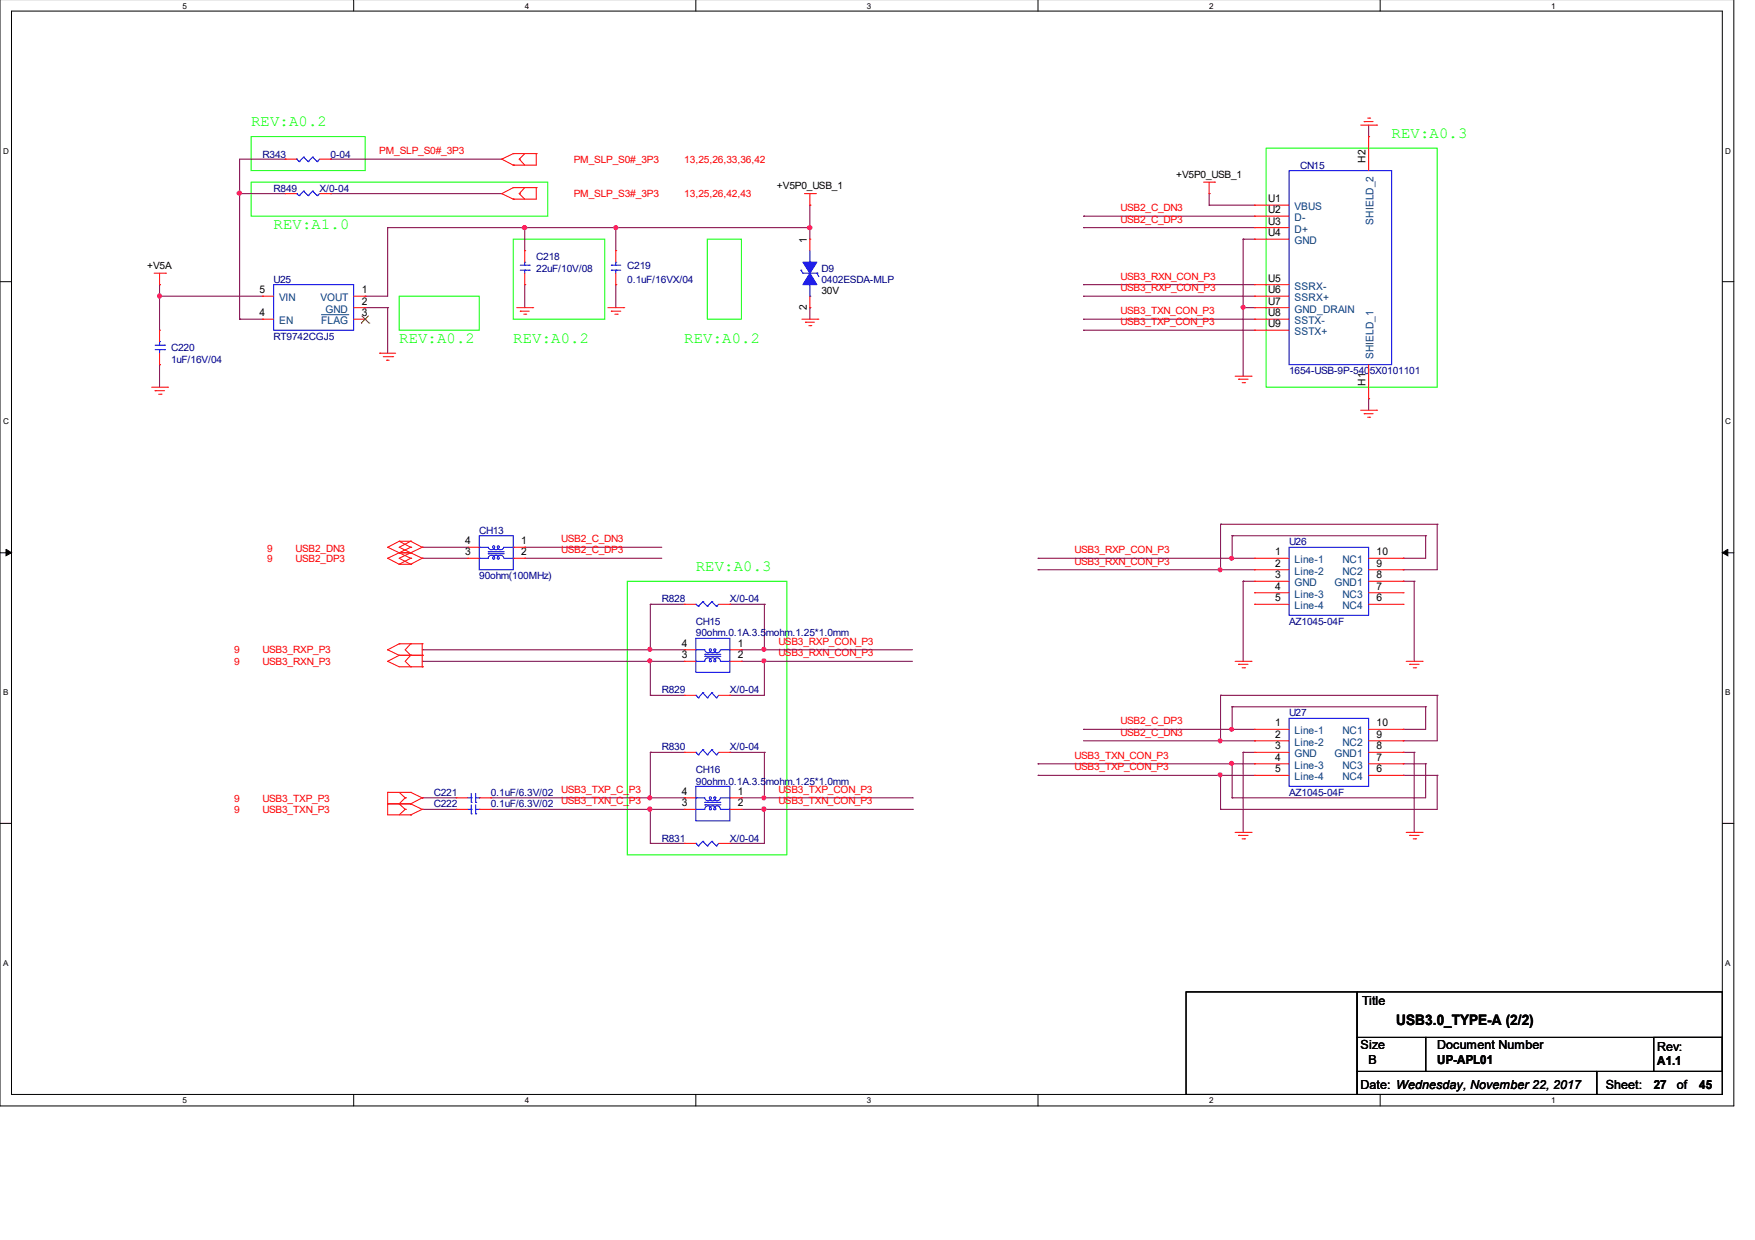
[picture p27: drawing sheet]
<svg xmlns="http://www.w3.org/2000/svg" width="297mm" height="210mm" viewBox="0 0 297 210" stroke-linecap="round" stroke-linejoin="round" font-family="sans-serif">
<defs><g id="words">
<g font-size="2.6" fill="#0f0">
<text x="42.5" y="21.4">REV:A0.2</text>
<text x="235.5" y="23.3">REV:A0.3</text>
<text x="46.3" y="38.7">REV:A1.0</text>
<text x="67.6" y="58">REV:A0.2</text>
<text x="86.9" y="58">REV:A0.2</text>
<text x="115.8" y="58">REV:A0.2</text>
<text x="117.8" y="96.6">REV:A0.3</text>
</g>
<text font-size="2.5" x="236.3" y="173.5">USB3.0_TYPE-A (2/2)</text>
<g font-size="2.1">
<text x="230.5" y="170.2">Title</text>
<text x="230.3" y="177.6">Size</text>
<text x="243.2" y="177.6">Document Number</text>
<text x="280.5" y="178">Rev:</text>
<text x="230.3" y="184.3">Date: Wednesday, November 22, 2017</text>
<text x="231.6" y="180.1">B</text>
<text x="243.2" y="180.2">UP-APL01</text>
<text x="271.8" y="184.3">Sheet:</text>
<text x="279.9" y="184.4">27</text>
<text x="280.5" y="180.4">A1.1</text>
<text x="283.8" y="184.3">of</text>
<text x="287.6" y="184.4">45</text>
</g>
<g font-size="1.8">
<text x="231.1" y="27.5" transform="rotate(-90 231.1 27.5)">H2</text>
<text x="214.6" y="34.2">U1</text>
<text x="136.6" y="41.1" transform="rotate(-90 136.6 41.1)">1</text>
<text x="214.6" y="36.1">U2</text>
<text x="214.6" y="38">U3</text>
<text x="214.6" y="40">U4</text>
<text x="214.6" y="47.7">U5</text>
<text x="43.9" y="53.5">4</text>
<text x="43.9" y="49.6">5</text>
<text x="61.2" y="53.5">3</text>
<text x="61.2" y="51.6">2</text>
<text x="61.2" y="49.6">1</text>
<text x="136.6" y="52.4" transform="rotate(-90 136.6 52.4)">2</text>
<text x="214.6" y="49.6">U6</text>
<text x="214.6" y="51.6">U7</text>
<text x="214.6" y="53.5">U8</text>
<text x="214.6" y="55.4">U9</text>
<text x="231.1" y="65.3" transform="rotate(-90 231.1 65.3)">H1</text>
<text x="78.7" y="92.1">4</text>
<text x="78.7" y="94">3</text>
<text x="88.2" y="94">2</text>
<text x="88.2" y="92.1">1</text>
<text x="215.8" y="94">1</text>
<text x="215.8" y="95.9">2</text>
<text x="233" y="95.9">9</text>
<text x="233" y="94">10</text>
<text x="215.8" y="97.9">3</text>
<text x="215.8" y="99.8">4</text>
<text x="215.8" y="101.8">5</text>
<text x="233" y="99.8">7</text>
<text x="233" y="101.8">6</text>
<text x="233" y="97.9">8</text>
<text x="115.4" y="109.5">4</text>
<text x="115.4" y="111.4">3</text>
<text x="124.9" y="111.4">2</text>
<text x="124.9" y="109.5">1</text>
<text x="215.8" y="123">1</text>
<text x="215.8" y="124.9">2</text>
<text x="233" y="124.9">9</text>
<text x="233" y="123">10</text>
<text x="215.8" y="126.8">3</text>
<text x="215.8" y="128.8">4</text>
<text x="215.8" y="130.7">5</text>
<text x="233" y="128.8">7</text>
<text x="233" y="130.7">6</text>
<text x="233" y="126.8">8</text>
<text x="115.4" y="134.5">4</text>
<text x="115.4" y="136.5">3</text>
<text x="124.9" y="136.5">2</text>
<text x="124.9" y="134.5">1</text>
</g>
<g font-size="1.8" fill="#004080">
<text x="219.1" y="35.6">VBUS</text>
<text x="219.1" y="37.4">D-</text>
<text x="219.1" y="39.4">D+</text>
<text x="219.1" y="41.3">GND</text>
<text x="232.5" y="38" transform="rotate(-90 232.5 38)">SHIELD_2</text>
<text x="47.2" y="51">VIN</text>
<text x="54.3" y="51">VOUT</text>
<text x="55.1" y="52.9">GND</text>
<text x="219.1" y="49">SSRX-</text>
<text x="219.1" y="51">SSRX+</text>
<text x="219.1" y="52.9">GND_DRAIN</text>
<text x="47.2" y="54.9">EN</text>
<text x="54.4" y="54.9">FLAG</text>
<text x="219.1" y="54.9">SSTX-</text>
<text x="219.1" y="56.7">SSTX+</text>
<text x="232.5" y="60.8" transform="rotate(-90 232.5 60.8)">SHIELD_1</text>
<text x="219.1" y="95.3">Line-1</text>
<text x="227.2" y="95.3">NC1</text>
<text x="219.1" y="97.3">Line-2</text>
<text x="219.1" y="99.2">GND</text>
<text x="219.1" y="101.2">Line-3</text>
<text x="225.9" y="99.2">GND1</text>
<text x="227.2" y="97.3">NC2</text>
<text x="227.2" y="101.2">NC3</text>
<text x="219.1" y="103.1">Line-4</text>
<text x="227.2" y="103.1">NC4</text>
<text x="219.1" y="124.3">Line-1</text>
<text x="227.2" y="124.3">NC1</text>
<text x="219.1" y="126.3">Line-2</text>
<text x="219.1" y="128.2">GND</text>
<text x="219.1" y="130.1">Line-3</text>
<text x="225.9" y="128.2">GND1</text>
<text x="227.2" y="126.3">NC2</text>
<text x="227.2" y="130.1">NC3</text>
<text x="219.1" y="132.1">Line-4</text>
<text x="227.2" y="132.1">NC4</text>
</g>
<g font-size="1.7" fill="#000080">
<text x="44.4" y="26.7">R343</text>
<text x="56" y="26.7">0-04</text>
<text x="220" y="28.5">CN15</text>
<text x="46.3" y="32.4">R849</text>
<text x="54.1" y="32.4">X/0-04</text>
<text x="46.3" y="47.9">U25</text>
<text x="90.8" y="44">C218</text>
<text x="90.8" y="46">22uF/10V/08</text>
<text x="106.2" y="45.6">C219</text>
<text x="106.2" y="47.9">0.1uF/16VX/04</text>
<text x="139" y="46">D9</text>
<text x="139" y="47.9">0402ESDA-MLP</text>
<text x="29" y="59.5">C220</text>
<text x="46.3" y="57.5">RT9742CGJ5</text>
<text x="29" y="61.4">1uF/16V/04</text>
<text x="218.2" y="63.3">1654-USB-9P-5405X0101101</text>
<text x="81.1" y="90.4">CH13</text>
<text x="218.2" y="92.3">U26</text>
<text x="81.1" y="98.1">90ohm(100MHz)</text>
<text x="112" y="102">R828</text>
<text x="123.5" y="102">X/0-04</text>
<text x="117.8" y="105.8">CH15</text>
<text x="117.8" y="107.7">90ohm.0.1A.3.5mohm.1.25*1.0mm</text>
<text x="218.2" y="105.8">AZ1045-04F</text>
<text x="112" y="117.4">R829</text>
<text x="123.5" y="117.4">X/0-04</text>
<text x="218.2" y="121.3">U27</text>
<text x="112" y="127">R830</text>
<text x="117.8" y="130.9">CH16</text>
<text x="123.5" y="127">X/0-04</text>
<text x="73.4" y="134.7">C221</text>
<text x="73.4" y="136.7">C222</text>
<text x="83.1" y="134.7">0.1uF/6.3V/02</text>
<text x="83.1" y="136.7">0.1uF/6.3V/02</text>
<text x="117.8" y="132.9">90ohm.0.1A.3.5mohm.1.25*1.0mm</text>
<text x="218.2" y="134.7">AZ1045-04F</text>
<text x="112" y="142.5">R831</text>
<text x="123.5" y="142.5">X/0-04</text>
</g>
<g font-size="1.7" fill="#f00">
<text x="64.2" y="26.1">PM_SLP_S0#_3P3</text>
<text x="97.1" y="27.6">PM_SLP_S0#_3P3</text>
<text x="115.8" y="27.6">13,25,26,33,36,42</text>
<text x="97.1" y="33.4">PM_SLP_S3#_3P3</text>
<text x="115.8" y="33.4">13,25,26,42,43</text>
<text x="189.7" y="35.7">USB2_C_DN3</text>
<text x="189.7" y="37.7">USB2_C_DP3</text>
<text x="189.7" y="47.3">USB3_RXN_CON_P3</text>
<text x="189.7" y="53.2">USB3_TXN_CON_P3</text>
<text x="189.7" y="49.3">USB3_RXP_CON_P3</text>
<text x="189.7" y="55">USB3_TXP_CON_P3</text>
<text x="45.2" y="93.4">9</text>
<text x="45.2" y="95.2">9</text>
<text x="50" y="93.4">USB2_DN3</text>
<text x="50" y="95.2">USB2_DP3</text>
<text x="95" y="91.8">USB2_C_DN3</text>
<text x="95" y="93.7">USB2_C_DP3</text>
<text x="181.9" y="95.6">USB3_RXN_CON_P3</text>
<text x="181.9" y="93.7">USB3_RXP_CON_P3</text>
<text x="39.6" y="110.6">9</text>
<text x="39.6" y="112.5">9</text>
<text x="44.4" y="110.6">USB3_RXP_P3</text>
<text x="44.4" y="112.5">USB3_RXN_P3</text>
<text x="131.7" y="111.1">USB3_RXN_CON_P3</text>
<text x="131.7" y="109.1">USB3_RXP_CON_P3</text>
<text x="189.7" y="124.6">USB2_C_DN3</text>
<text x="189.7" y="122.6">USB2_C_DP3</text>
<text x="181.9" y="128.5">USB3_TXN_CON_P3</text>
<text x="181.9" y="130.4">USB3_TXP_CON_P3</text>
<text x="39.6" y="135.7">9</text>
<text x="39.6" y="137.7">9</text>
<text x="44.4" y="135.7">USB3_TXP_P3</text>
<text x="44.4" y="137.7">USB3_TXN_P3</text>
<text x="95" y="134.2">USB3_TXP_C_P3</text>
<text x="95" y="136.2">USB3_TXN_C_P3</text>
<text x="131.7" y="134.2">USB3_TXP_CON_P3</text>
<text x="131.7" y="136.2">USB3_TXN_CON_P3</text>
</g>
<g font-size="1.7">
<text x="131.5" y="32">+V5P0_USB_1</text>
<text x="199.1" y="30.2">+V5P0_USB_1</text>
<text x="24.9" y="45.6">+V5A</text>
<text x="139" y="49.8">30V</text>
</g>
<g font-size="1.4">
<text x="30.9" y="1.5">5</text>
<text x="88.8" y="1.5">4</text>
<text x="146.7" y="1.5">3</text>
<text x="204.6" y="1.5">2</text>
<text x="262.6" y="1.5">1</text>
<text x=".5" y="26">D</text>
<text x="292" y="26">D</text>
<text x=".5" y="71.8">C</text>
<text x="292" y="71.8">C</text>
<text x=".5" y="117.7">B</text>
<text x="292" y="117.7">B</text>
<text x=".5" y="163.5">A</text>
<text x="292" y="163.5">A</text>
<text x="30.9" y="186.8">5</text>
<text x="88.8" y="186.8">4</text>
<text x="146.7" y="186.8">3</text>
<text x="204.6" y="186.8">2</text>
<text x="262.6" y="186.8">1</text>
</g>
</g></defs>
<path d="M0 -.1v187.3h293.5v-187.3M1.9 1.9h289.6v183.4h-289.6z" fill="none" stroke="#000" stroke-width=".17"/>
<g fill="#fff">
<path d="M30.9 .2h.7v1.4h-.7z"/>
<path d="M30.9 185.5h.7v1.5h-.7z"/>
</g>
<path d="M59.9 -.1v2M59.9 185.3v1.9" fill="none" stroke="#000" stroke-width=".17"/>
<g fill="#fff">
<path d="M88.8 .2h.7v1.4h-.7z"/>
<path d="M88.8 185.5h.7v1.5h-.7z"/>
</g>
<path d="M117.8 -.1v2M117.8 185.3v1.9" fill="none" stroke="#000" stroke-width=".17"/>
<g fill="#fff">
<path d="M146.7 .2h.7v1.4h-.7z"/>
<path d="M146.7 185.5h.7v1.5h-.7z"/>
</g>
<path d="M175.7 -.1v2M175.7 185.3v1.9" fill="none" stroke="#000" stroke-width=".17"/>
<g fill="#fff">
<path d="M204.6 .2h.7v1.4h-.7z"/>
<path d="M204.6 185.5h.7v1.5h-.7z"/>
</g>
<path d="M233.6 -.1v2M233.6 185.3v1.9" fill="none" stroke="#000" stroke-width=".17"/>
<g fill="#fff">
<path d="M262.6 .2h.6v1.4h-.6z"/>
<path d="M262.6 185.5h.6v1.5h-.6z"/>
<path d="M.5 24.7h.9v1.5h-.9z"/>
<path d="M292 24.7h.9v1.5h-.9z"/>
<path d="M.5 70.5h.9v1.5h-.9z"/>
<path d="M292 70.5h.9v1.5h-.9z"/>
</g>
<path d="M0 47.7h1.9M291.5 47.7h2" fill="none" stroke="#000" stroke-width=".17"/>
<g fill="#fff">
<path d="M.5 116.4h.9v1.5h-.9z"/>
<path d="M292 116.4h.9v1.5h-.9z"/>
</g>
<path d="M0 93.6h1.9M291.5 93.6h2" fill="none" stroke="#000" stroke-width=".17"/>
<path d="M1 93l.9 .6-.9 .5zM291.5 93.6l.9-.6v1.1z" fill="#000" stroke="#000" stroke-width=".17"/>
<g fill="#fff">
<path d="M.5 162.2h.9v1.5h-.9z"/>
<path d="M292 162.2h.9v1.5h-.9z"/>
</g>
<path d="M0 139.4h1.9M291.5 139.4h2M200.7 167.9h29v17.4h-29zM229.7 175.6h11.6v5.8h-11.6zM229.7 167.9h61.8v7.7h-61.8zM241.3 175.6h50.2v5.8h-50.2zM279.9 175.6h11.6v5.8h-11.6zM229.7 181.4h40.6v3.9h-40.6zM270.3 181.4h21.2v3.9h-21.2z" fill="none" stroke="#000" stroke-width=".17"/>
<path d="M42.5 23.1h19.3v5.8h-19.3zM42.5 30.8h50.2v5.8h-50.2zM214.3 25.1h28.9v40.4h-28.9zM67.6 50.1h13.5v5.8h-13.5zM86.9 40.5h15.5v13.5h-15.5zM119.7 40.5h5.8v13.5h-5.8zM106.2 98.4h27v46.3h-27z" fill="none" stroke="#0f0" stroke-width=".17"/>
<g fill="none" stroke="#800040" stroke-width=".17">
<path d="M40.6 32.8h.1M40.6 32.8h7.7M48.3 26.9h.1M48.3 26.9h-7.7v27.1M56 26.9h.1M56 32.8h.1M56 26.9h28.9M56 32.8h28.9M65.6 38.5h.1M65.6 38.5h71.5M65.6 38.5v11.6h-3.8M88.8 38.5h.1"/>
<path d="M88.8 38.5v3.9M104.2 38.5h.1M104.2 38.5v3.9M137.1 38.5h.1M137.1 34.7h.1M137.1 34.7v5.8M183.4 36.6h.1M183.4 38.5h.1M183.4 38.5h28.9M183.4 36.6h28.9M204.6 32.8h.1M204.6 34.7h.1"/>
<path d="M204.6 32.8v1.9M204.6 34.7h7.7M231.6 23.1h.1M231.6 21.2v1.9M27 48.2h.1M27 50.1h.1M27 50.1h17.4M27 48.2v7.7M40.6 54h.1M40.6 54h3.8M61.8 50.1h.1M61.8 52.1h.1"/>
<path d="M61.8 52.1h3.8M65.6 52.1h.1M65.6 52.1v7.7M88.8 48.2h.1M88.8 48.2v3.9M104.2 48.2h.1M104.2 48.2v3.9M137.1 52.1h.1M137.1 52.1v1.9M183.4 48.2h.1M183.4 54h.1M183.4 55.9h.1"/>
<path d="M183.4 50.1h.1M183.4 54h28.9M183.4 50.1h28.9M183.4 48.2h28.9M183.4 55.9h28.9M210.4 52.1h.1M210.4 40.5h.1M210.4 52.1h1.9M210.4 40.5v23.2M210.4 40.5h1.9M27 61.7h.1M27 61.7v3.8"/>
<path d="M231.6 67.5h.1M231.6 67.5v1.9M71.5 94.5h.1M71.5 92.6h.1M71.5 94.5h7.7M71.5 92.6h7.7M88.8 92.6h.1M88.8 94.5h.1M88.8 94.5h23.2M88.8 92.6h23.2M175.7 96.4h.1M175.7 94.5h.1"/>
<path d="M175.7 96.4h36.6M175.7 94.5h36.6M206.6 96.4h.1M206.6 88.7h.1M206.6 88.7v7.7M206.6 88.7h36.6M208.5 94.5h.1M208.5 90.7h.1M208.5 90.7h32.8M208.5 90.7v3.8M210.4 98.4h.1M210.4 98.4v13.5"/>
<path d="M210.4 98.4h1.9M237.5 94.5h.1M237.5 96.4h.1M237.5 98.4h.1M237.5 98.4h1.9M239.4 98.4h.1M239.4 98.4v13.5M241.3 90.7h.1M241.3 90.7v3.8h-3.8M243.2 88.7h.1M243.2 88.7v7.7h-5.7M71.5 110h.1"/>
<path d="M71.5 111.9h.1M71.5 111.9h44.3M71.5 110h44.3M110.1 102.3h.1M110.1 117.7h.1M110.1 111.9h.1M110.1 110h.1M110.1 117.7h5.7M110.1 102.3h5.7M110.1 102.3v7.7M110.1 111.9v5.8M123.5 102.3h.1"/>
<path d="M123.5 117.7h.1M123.5 102.3h5.9M125.5 111.9h.1M125.5 110h.1M125.5 111.9h28.9M125.5 110h28.9M129.4 102.3h.1M129.4 111.9h.1M129.4 110h.1M129.4 111.9v5.8h-5.9M129.4 102.3v7.7M206.6 117.7h.1"/>
<path d="M206.6 117.7v7.7M206.6 117.7h36.6M208.5 119.6h.1M208.5 119.6v3.9M208.5 119.6h32.8M241.3 119.6h.1M241.3 119.6v3.9h-3.8M243.2 117.7h.1M243.2 117.7v7.7h-5.7M71.5 135.1h.1M71.5 137h.1M71.5 137h5.7"/>
<path d="M71.5 135.1h5.7M83.1 137h32.7M83.1 135.1h32.7M110.1 135.1h.1M110.1 137h.1M110.1 127.4h.1M110.1 127.4h5.7M110.1 127.4v7.7M110.1 137v5.8M115.8 137h.1M115.8 135.1h.1M123.5 127.4h.1"/>
<path d="M123.5 127.4h5.9M125.5 137h28.9M125.5 135.1h28.9M129.4 137h.1M129.4 135.1h.1M129.4 127.4h.1M129.4 127.4v7.7M129.4 137v5.8h-5.9M154.4 135.1h.1M154.4 137h.1M175.7 129.3h.1M175.7 131.2h.1"/>
<path d="M175.7 129.3h36.6M175.7 131.2h36.6M183.4 123.5h.1M183.4 125.4h28.9M183.4 123.5h28.9M206.6 125.4h.1M206.6 131.2h.1M206.6 137h.1M206.6 131.2v5.8M208.5 123.5h.1M208.5 129.3h.1M208.5 135.1h.1"/>
<path d="M208.5 129.3v5.8M210.4 127.4h.1M210.4 127.4v13.5M210.4 127.4h1.9M212.3 125.4h.1M237.5 123.5h.1M237.5 125.4h.1M237.5 127.4h.1M237.5 129.3h.1M237.5 131.2h.1M237.5 127.4h1.9M237.5 129.3h3.8"/>
<path d="M237.5 131.2h5.7M239.4 127.4h.1M239.4 127.4v13.5M241.3 129.3h.1M241.3 129.3v5.8h-32.8M243.2 131.2h.1M243.2 131.2v5.8h-36.6M110.1 142.8h.1M110.1 142.8h5.7M123.5 142.8h.1"/>
</g>
<g fill="#f0f" stroke="#f0f" stroke-width=".17">
<circle cx="104.2" cy="38.5" r=".34"/>
<circle cx="137.1" cy="38.5" r=".36"/>
<circle cx="88.8" cy="38.5" r=".36"/>
<circle cx="27" cy="50.1" r=".36"/>
<circle cx="206.5" cy="96.4" r=".34"/>
<circle cx="210.4" cy="52" r=".34"/>
<circle cx="208.4" cy="94.5" r=".34"/>
<circle cx="110" cy="109.9" r=".34"/>
<circle cx="110" cy="111.9" r=".34"/>
<circle cx="206.5" cy="125.4" r=".34"/>
<circle cx="208.4" cy="123.5" r=".34"/>
<circle cx="208.4" cy="129.2" r=".34"/>
<circle cx="206.5" cy="131.2" r=".34"/>
<circle cx="129.3" cy="111.9" r=".34"/>
<circle cx="129.3" cy="109.9" r=".34"/>
<circle cx="110" cy="137" r=".36"/>
<circle cx="129.3" cy="135.1" r=".34"/>
<circle cx="129.3" cy="137" r=".36"/>
<circle cx="110" cy="135.1" r=".34"/>
<circle cx="40.5" cy="32.7" r=".36"/>
</g>
<g fill="none" stroke="#f00" stroke-width=".17">
<path d="M231.5 20h.3M231.8 20h.1M48.3 26.9h.1M48.3 32.8h.1M48.3 32.8h1.9M48.3 26.9h1.9M54.1 32.8h1.9M54.1 26.9h1.9M56 26.9h.1M56 32.8h.1M84.9 26.9h.1M84.9 32.8h.1"/>
<path d="M84.9 26.9l2 1.1M84.9 32.8l2 .9M86.9 28h.1M86.9 26h.1M86.9 33.7h.1M86.9 31.8h.1M86.9 26h3.9M86.9 26l-2 .9M86.9 31.8h3.9M86.9 31.8l-2 1M87.9 26.9h.1M87.9 32.8h.1"/>
<path d="M87.9 26.9l.9 1.1M87.9 32.8l.9 .9M88.8 26l-.9 .9M88.8 31.8l-.9 1M90.8 26h.1M90.8 31.8h.1M90.8 26v2h-3.9M90.8 31.8v1.9h-3.9M136.1 32.8h1.9M137.1 34.7h.1M137.1 32.8v1.9M138 32.8h.1"/>
<path d="M203.7 30.8h1.9M204.6 32.8h.1M204.6 30.8v2M205.6 30.8h.1M212.3 34.7h.1M212.3 36.6h.1M212.3 38.5h.1M212.3 34.7h5.9M212.3 36.6h5.9M212.3 38.5h5.9M230.3 21.2h2.7M230.9 20.6h.1"/>
<path d="M230.9 20.6h1.5M231.6 23.1h.1M231.6 23.1v5.8M233 21.2h.1M26.1 46.2h1.9M27 48.2h.1M27 55.9h.1M27 46.2v2M27 55.9v1.9M27 59.8v1.9M28 46.2h.1M44.4 54h.1"/>
<path d="M44.4 50.1h.1M44.4 54h1.9M44.4 50.1h1.9M59.9 52.1h1.9M59.9 54h1.9M59.9 50.1h1.9M61.8 54h.1M61.8 52.1h.1M61.8 50.1h.1M64.3 59.8h.1M64.3 59.8h2.7M87.5 52.1h2.7"/>
<path d="M88.1 52.7h.1M88.1 52.7h1.5M88.6 53.2h.4M88.8 42.4h.1M88.8 48.2h.1M88.8 42.4v2M88.8 46.2v2M89 53.2h.1M90.2 52.1h.1M102.9 52.1h2.7M103.5 52.7h.1M103.5 52.7h1.6"/>
<path d="M104.1 53.2h.4M104.2 48.2h.1M104.2 42.4h.1M104.2 42.4v2M104.2 46.2v2M104.5 53.2h.1M105.6 52.1h.1M135.7 54h2.7M136.3 54.5h.1M136.3 54.5h1.5M136.9 55.1h.3M137.1 40.5h.1"/>
<path d="M137.1 52.1h.1M137.1 40.5v1.9M137.1 50.1v2M137.2 55.1h.1M138.4 54h.1M212.3 40.5h.1M212.3 48.2h.1M212.3 50.1h.1M212.3 52.1h.1M212.3 54h.1M212.3 55.9h.1M212.3 52.1h5.9"/>
<path d="M212.3 54h5.9M212.3 50.1h5.9M212.3 40.5h5.9M212.3 48.2h5.9M212.3 55.9h5.9M25.7 65.5h2.7M26.2 66.1h.1M26.2 66.1h1.7M26.8 66.7h.5M27 61.7h.1M27.3 66.7h.1M28.4 65.5h.1"/>
<path d="M64.9 60.4h1.6M65.4 61h.1M65.4 61h.5M66.5 60.4h.1M209 63.7h2.8M209.6 64.2h.1M209.6 64.2h1.6M210.2 64.8h.5M210.7 64.8h.1M211.8 63.7h.1M230.3 69.4h2.7M230.9 70h.1"/>
<path d="M230.9 70h1.5M231.5 70.6h.3M231.6 67.5h.1M231.6 61.7v5.8M231.8 70.6h.1M233 69.4h.1M65.6 92.6h.1M65.6 94.5h.1M65.6 92.6l2 1M65.6 94.5l2 1M67.6 91.6h.1M67.6 93.6h.1"/>
<path d="M67.6 95.5h.1M67.6 91.6h1.9M67.6 91.6l-2 1M67.6 93.6h1.9M67.6 91.6l1.9 1M67.6 95.5h1.9M67.6 93.6l1.9 .9M69.5 93.6h.1M69.5 91.6h.1M69.5 92.6h.1M69.5 95.5h.1M69.5 94.5h.1"/>
<path d="M69.5 91.6l2 1M69.5 91.6l-1.9 1 3.9 1.9M69.5 92.6l-3.9 1.9M69.5 94.5l-1.9 1M71.5 92.6h.1M71.5 94.5h.1M71.5 92.6l-3.9 1.9 1.9 1M71.5 94.5l-2 1M79.2 92.6h.1M79.2 94.5h.1M79.2 94.5h1.9M79.2 92.6h1.9"/>
<path d="M86.9 94.5h1.9M86.9 92.6h1.9M88.8 94.5h.1M88.8 92.6h.1M212.3 94.5h.1M212.3 96.4h.1M212.3 98.4h.1M212.3 94.5h5.9M212.3 96.4h5.9M212.3 98.4h5.9M231.6 94.5h5.9M231.6 96.4h5.9"/>
<path d="M231.6 98.4h5.9M237.5 96.4h.1M237.5 94.5h.1M237.5 98.4h.1M65.6 110h.1M65.6 111.9h.1M65.6 110l2 .9M65.6 111.9l2 1h3.9M67.6 109h.1M67.6 110.9h.1M67.6 110.9h3.9M67.6 109l-2 1"/>
<path d="M67.6 109h3.9M67.6 110.9l-2 1M69.5 110.9h.1M69.5 109h.1M69.5 112.9h.1M69.5 109l-.9 1 .9 .9M69.5 110.9l-.9 1 .9 1M71.5 110.9h.1M71.5 109h.1M71.5 112.9h.1M71.5 109v3.9M115.8 110h.1"/>
<path d="M115.8 111.9h.1M115.8 102.3h.1M115.8 117.7h.1M115.8 111.9h2M115.8 102.3h2M115.8 110h2M115.8 117.7h2M121.7 102.3h1.8M121.7 117.7h1.8M123.5 102.3h.1M123.5 117.7h.1M123.5 111.9h2"/>
<path d="M123.5 110h2M125.5 111.9h.1M125.5 110h.1M209 111.9h2.8M209.6 112.5h.1M209.6 112.5h1.6M210.2 113h.5M210.7 113h.1M211.8 111.9h.1M212.3 100.3h.1M212.3 102.3h.1M212.3 100.3h5.9"/>
<path d="M212.3 102.3h5.9M231.6 100.3h5.9M231.6 102.3h5.9M237.5 100.3h.1M237.5 102.3h.1M238 111.9h2.7M238.6 112.5h.1M238.6 112.5h1.6M239.2 113h.4M239.6 113h.1M240.7 111.9h.1M65.6 134.1h.1"/>
<path d="M65.6 136.1h.1M65.6 136.1h3.9M65.6 134.1h3.9M65.6 134.1v3.8h3.9M67.6 134.1l1 1M68.6 135.1h.1M68.6 137h.1M68.6 135.1l-1 1 1 .9M68.6 137l-1 .9M69.5 136.1h.1M69.5 134.1h.1M69.5 137.9h.1"/>
<path d="M69.5 134.1l2 1M69.5 136.1l2 .9M71.5 135.1h.1M71.5 137h.1M71.5 135.1l-2 1M71.5 137l-2 .9M77.2 135.1h.1M77.2 137h.1M77.2 135.1h2M77.2 137h2M81.1 135.1h2M81.1 137h2"/>
<path d="M83.1 135.1h.1M83.1 137h.1M115.8 135.1h.1M115.8 137h.1M115.8 127.4h.1M115.8 135.1h2M115.8 127.4h2M115.8 137h2M121.7 127.4h1.8M123.5 127.4h.1M123.5 135.1h2M123.5 137h2"/>
<path d="M125.5 137h.1M125.5 135.1h.1M212.3 123.5h.1M212.3 125.4h.1M212.3 127.4h.1M212.3 129.3h.1M212.3 131.2h.1M212.3 123.5h5.9M212.3 125.4h5.9M212.3 127.4h5.9M212.3 129.3h5.9M212.3 131.2h5.9"/>
<path d="M231.6 123.5h5.9M231.6 125.4h5.9M231.6 127.4h5.9M231.6 129.3h5.9M231.6 131.2h5.9M237.5 125.4h.1M237.5 129.3h.1M237.5 131.2h.1M237.5 123.5h.1M237.5 127.4h.1M115.8 142.8h.1M115.8 142.8h2"/>
<path d="M121.7 142.8h1.8M123.5 142.8h.1M209 140.9h2.8M209.6 141.4h.1M209.6 141.4h1.6M210.2 142h.5M210.7 142h.1M211.8 140.9h.1M238 140.9h2.7M238.6 141.4h.1M238.6 141.4h1.6M239.2 142h.4"/>
<path d="M239.6 142h.1M240.7 140.9h.1"/>
</g>
<g fill="none" stroke="#00f" stroke-width=".17">
<path d="M50.2 26.9h.1M50.2 32.8h.1M50.2 26.9l.4 .5M50.2 32.8l.4 .3M50.6 27.4h.1M50.6 33.1h.1M51.4 26.6h.1M51.4 32.4h.1M51.4 26.6l-.8 .8M51.4 26.6l.8 .8M51.4 32.4l-.8 .7M51.4 32.4l.8 .7"/>
<path d="M52.2 27.4h.1M52.2 33.1h.1M52.9 26.6h.1M52.9 32.4h.1M52.9 26.6l.8 .8M52.9 26.6l-.7 .8M52.9 32.4l.8 .7M52.9 32.4l-.7 .7M53.7 27.4h.1M53.7 33.1h.1M54.1 26.9l-.4 .5M54.1 32.8l-.4 .3"/>
<path d="M218.2 28.9h17.3v32.8h-17.3zM26.2 58.4h1.7M26.2 59.2h1.7M27 57.8h.1M27 59.2h.1M27 57.8v.6M27 59.2v.6M27.9 58.4h.1M27.9 59.2h.1M46.3 48.2h13.6v7.7h-13.6zM88.1 45.7h1.5M88.1 44.9h1.5"/>
<path d="M88.8 44.4h.1M88.8 45.7h.1M88.8 44.4v.5M88.8 45.7v.5M89.6 45.7h.1M89.6 44.9h.1M103.5 44.9h.1M103.5 45.7h.1M103.5 45.7h1.6M103.5 44.9h1.6M104.2 44.4h.1M104.2 45.7h.1"/>
<path d="M104.2 44.4v.5M104.2 45.7v.5M135.6 45.7h.1M135.6 45.7l.3 .5h2.4M137.1 44.4h.1M137.1 50.1h.1M137.1 42.4v2M137.1 48.2v1.9M138.3 46.2h.1M138.3 46.2l.3 .6M81.1 90.7h5.8v5.7h-5.8zM81.1 94.5h1.5a.53 .53 0 0 1 .6-.5 .53 .53 0 0 1 .5 .6h-.3a.51 .51 0 0 1 .5-.6 .51 .51 0 0 1 .5 .6l-.1 .1-.1-.2a.55 .55 0 0 1 .5-.5 .55 .55 0 0 1 .6 .5"/>
<path d="M81.1 94.5h.1M81.1 92.6h.1M82.6 93.7h.1M82.6 93.4h.1M82.6 93.7h2.7M82.6 93.4h2.7M85.3 92.6a.53 .53 0 0 1-.7 .5 .53 .53 0 0 1-.4-.7h.2a.51 .51 0 0 1-.5 .7 .51 .51 0 0 1-.5-.7h.3a.53 .53 0 0 1-.4 .7 .53 .53 0 0 1-.7-.5h-1.5M85.3 92.6h1.6M85.3 94.5h1.6M86.9 92.6h.1M86.9 94.5h.1M218.2 92.6h13.4v11.6h-13.4z"/>
<path d="M117.8 108h5.7v5.8h-5.7zM117.8 111.9h.1M117.8 110h1.5a.53 .53 0 0 0 .6 .5 .53 .53 0 0 0 .4-.6h-.2v.1M117.8 110h.1M117.8 102.3h.1M117.8 117.7h.1M117.8 102.3l.4 .3M117.8 117.7l.4 .4M118.2 102.6h.1M118.2 118.1h.1M119 101.9h.1M119 117.3h.1"/>
<path d="M119 101.9l-.8 .7M119 101.9l.7 .7M119 117.3l-.8 .8M119 117.3l.7 .8M119.3 111.1h.1M119.3 110.8h.1M119.3 111.1h2.7M119.3 110.8h2.7M119.7 102.6h.1M119.7 118.1h.1M120.1 110a.53 .53 0 0 0 .6 .5 .53 .53 0 0 0 .4-.6h-.2l-.1 .1M120.1 111.9l.1 .1 .2-.1a.55 .55 0 0 0-.6-.5 .55 .55 0 0 0-.5 .5h-1.5"/>
<path d="M120.5 101.9h.1M120.5 117.3h.1M120.5 101.9l.7 .7M120.5 101.9l-.8 .7M120.5 117.3l.7 .8M120.5 117.3l-.8 .8M120.8 111.9l.2 .1 .2-.1a.55 .55 0 0 0-.6-.5 .55 .55 0 0 0-.5 .5M121.2 102.6h.1M121.2 118.1h.1M121.7 102.3l-.5 .3M121.7 117.7l-.5 .4M121.9 111.9a.55 .55 0 0 0-.5-.5 .55 .55 0 0 0-.6 .5"/>
<path d="M121.9 110a.55 .55 0 0 1-.5 .5 .55 .55 0 0 1-.6-.5M122 110h1.5M122 111.9h1.5M123.5 110h.1M123.5 111.9h.1M79.2 135.1h.6M79.2 137h.6M79.8 135.8h.1M79.8 135.1h.1M79.8 137.8h.1M79.8 137h.1M79.8 134.3v1.5"/>
<path d="M79.8 136.2v1.6M80.5 135.8h.1M80.5 137.8h.1M80.5 134.3v1.5M80.5 136.2v1.6M80.5 135.1h.6M80.5 137h.6M81.1 135.1h.1M81.1 137h.1M117.8 133.1h5.7v5.9h-5.7zM117.8 137h.1M117.8 135.1h.1"/>
<path d="M117.8 127.4h.1M117.8 127.4l.4 .4M118.2 127.8h.1M119 126.9h.1M119 126.9l-.8 .9M119 126.9l.7 .9M119.3 136.2h.1M119.3 135.8h.1M119.3 136.2h2.7M119.3 135.8h2.7M119.7 127.8h.1M120.4 137l-.2 .1-.1-.1"/>
<path d="M120.4 135l-.2-.1-.1 .2M120.4 137a.55 .55 0 0 0-.6-.6 .55 .55 0 0 0-.5 .6h-1.5M120.4 135.1a.55 .55 0 0 1-.6 .5 .55 .55 0 0 1-.5-.5h-1.5M120.5 126.9h.1M120.5 126.9l.7 .9M120.5 126.9l-.8 .9M121.2 135l-.2-.1-.2 .2M121.2 137l-.2 .1-.2-.1M121.2 137a.55 .55 0 0 0-.6-.6 .55 .55 0 0 0-.5 .6M121.2 135.1a.55 .55 0 0 1-.6 .5 .55 .55 0 0 1-.5-.5M121.2 127.8h.1M121.7 127.4l-.5 .4"/>
<path d="M121.9 137a.55 .55 0 0 0-.5-.6 .55 .55 0 0 0-.6 .6M121.9 135.1a.55 .55 0 0 1-.5 .5 .55 .55 0 0 1-.6-.5M122 135.1h1.5M122 137h1.5M123.5 135.1h.1M123.5 137h.1M218.2 121.6h13.4v11.5h-13.4zM117.8 142.8h.1M117.8 142.8l.4 .4M118.2 143.2h.1M119 142.4h.1M119 142.4l-.8 .8"/>
<path d="M119 142.4l.7 .8M119.7 143.2h.1M120.5 142.4h.1M120.5 142.4l.7 .8M120.5 142.4l-.8 .8M121.2 143.2h.1M121.7 142.8l-.5 .4"/>
</g>
<path d="M61.1 54.7h.1M61.2 53.4l1.3 1.3M62.4 53.4l-1.3 1.3M62.5 54.7h.1" fill="none" stroke="#804000" stroke-width=".17"/>
<path d="M54.4 53.3h4.5M58.9 53.3h.1" fill="none" stroke="#004080" stroke-width=".17"/>
<g fill="#00f" stroke="#00f" stroke-width=".17">
<path d="M135.9 44.4h2.4l-1.2 1.8z"/>
<path d="M137.1 46.2l1.2 2h-2.4z"/>
</g>
<use href="#words"/>
</svg>
